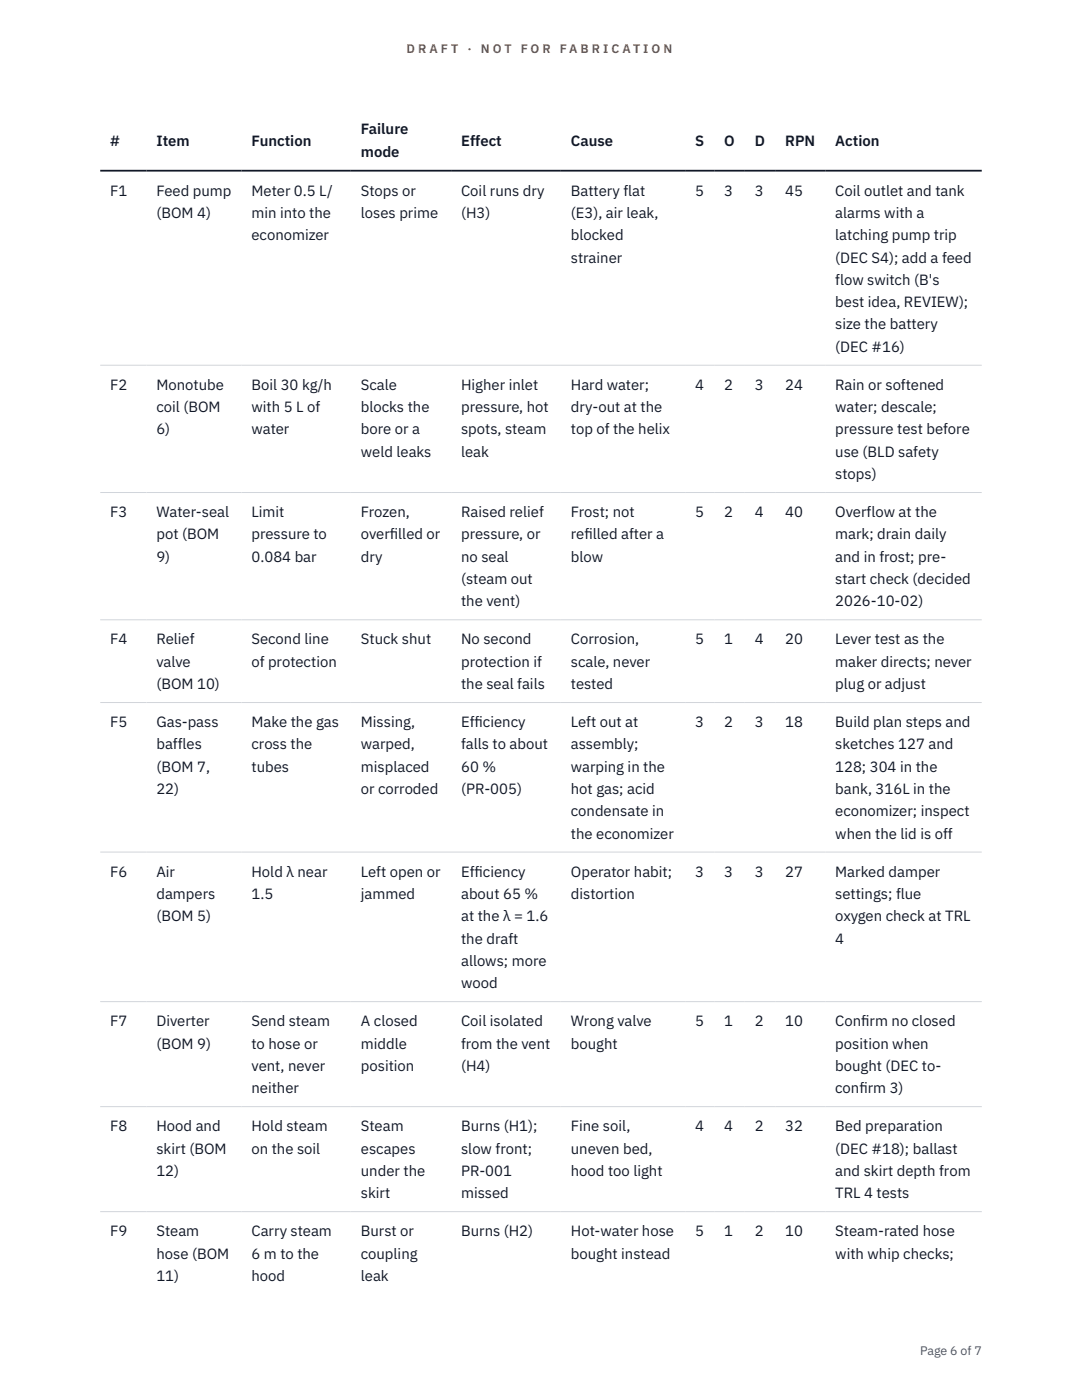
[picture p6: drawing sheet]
<svg xmlns="http://www.w3.org/2000/svg" width="216mm" height="279mm" viewBox="0 0 216 279" stroke-linecap="round" stroke-linejoin="round" font-family="sans-serif">
<defs><g id="words">
<g font-size="3" fill="#111827">
<text x="22" y="29.1">#</text>
<text x="31.2" y="29.1">Item</text>
<text x="50.2" y="29.1">Function</text>
<text x="72" y="26.8">Failure</text>
<text x="92" y="29.1">Effect</text>
<text x="113.9" y="29.1">Cause</text>
<text x="138.7" y="29.1">S</text>
<text x="144.5" y="29.1">O</text>
<text x="150.6" y="29.1">D</text>
<text x="156.7" y="29.1">RPN</text>
<text x="166.7" y="29.1">Action</text>
<text x="72" y="31.3">mode</text>
<text x="22" y="39.1">F1</text>
<text x="31.2" y="39.1">Feed pump</text>
<text x="50.2" y="39.1">Meter 0.5 L/</text>
<text x="72" y="39.1">Stops or</text>
<text x="92" y="39.1">Coil runs dry</text>
<text x="113.9" y="39.1">Battery flat</text>
<text x="138.7" y="39.1">5</text>
<text x="144.5" y="39.1">3</text>
<text x="150.6" y="39.1">3</text>
<text x="156.7" y="39.1">45</text>
<text x="166.7" y="39.1">Coil outlet and tank</text>
<text x="31.2" y="43.5">(BOM 4)</text>
<text x="50.2" y="43.5">min into the</text>
<text x="50.2" y="48">economizer</text>
<text x="72" y="43.5">loses prime</text>
<text x="92" y="43.5">(H3)</text>
<text x="113.9" y="43.5">(E3), air leak,</text>
<text x="113.9" y="48">blocked</text>
<text x="166.7" y="43.5">alarms with a</text>
<text x="166.7" y="48">latching pump trip</text>
<text x="113.9" y="52.4">strainer</text>
<text x="166.7" y="52.4">(DEC S4); add a feed</text>
<text x="166.7" y="56.9">flow switch (B's</text>
<text x="166.7" y="61.3">best idea, REVIEW);</text>
<text x="166.7" y="65.7">size the battery</text>
<text x="166.7" y="70.2">(DEC #16)</text>
<text x="22" y="77.8">F2</text>
<text x="31.2" y="77.8">Monotube</text>
<text x="50.2" y="77.8">Boil 30 kg/h</text>
<text x="72" y="77.8">Scale</text>
<text x="92" y="77.8">Higher inlet</text>
<text x="113.9" y="77.8">Hard water;</text>
<text x="138.7" y="77.8">4</text>
<text x="144.5" y="77.8">2</text>
<text x="150.6" y="77.8">3</text>
<text x="156.7" y="77.8">24</text>
<text x="166.7" y="77.8">Rain or softened</text>
<text x="31.2" y="82.3">coil (BOM</text>
<text x="50.2" y="82.3">with 5 L of</text>
<text x="72" y="82.3">blocks the</text>
<text x="92" y="82.3">pressure, hot</text>
<text x="113.9" y="82.3">dry-out at the</text>
<text x="166.7" y="82.3">water; descale;</text>
<text x="31.2" y="86.7">6)</text>
<text x="50.2" y="86.7">water</text>
<text x="72" y="86.7">bore or a</text>
<text x="92" y="86.7">spots, steam</text>
<text x="113.9" y="86.7">top of the helix</text>
<text x="166.7" y="86.7">pressure test before</text>
<text x="72" y="91.1">weld leaks</text>
<text x="92" y="91.1">leak</text>
<text x="166.7" y="91.1">use (BLD safety</text>
<text x="166.7" y="95.6">stops)</text>
<text x="22" y="103.2">F3</text>
<text x="31.2" y="103.2">Water-seal</text>
<text x="31.2" y="107.7">pot (BOM</text>
<text x="50.2" y="103.2">Limit</text>
<text x="50.2" y="107.7">pressure to</text>
<text x="72" y="103.2">Frozen,</text>
<text x="72" y="107.7">overf</text>
<text x="77.8" y="107.7">illed or</text>
<text x="92" y="103.2">Raised relief</text>
<text x="92" y="107.7">pressure, or</text>
<text x="113.9" y="103.2">Frost; not</text>
<text x="113.9" y="107.7">ref</text>
<text x="116.6" y="107.7">illed after a</text>
<text x="138.7" y="103.2">5</text>
<text x="144.5" y="103.2">2</text>
<text x="150.6" y="103.2">4</text>
<text x="156.7" y="103.2">40</text>
<text x="166.7" y="103.2">Overflow at the</text>
<text x="166.7" y="107.7">mark; drain daily</text>
<text x="31.2" y="112.1">9)</text>
<text x="50.2" y="112.1">0.084 bar</text>
<text x="72" y="112.1">dry</text>
<text x="92" y="112.1">no seal</text>
<text x="113.9" y="112.1">blow</text>
<text x="166.7" y="112.1">and in frost; pre-</text>
<text x="92" y="116.5">(steam out</text>
<text x="166.7" y="116.5">start check (decided</text>
<text x="92" y="121">the vent)</text>
<text x="166.7" y="121">2026-10-02)</text>
<text x="22" y="128.6">F4</text>
<text x="31.2" y="128.6">Relief</text>
<text x="50.2" y="128.6">Second line</text>
<text x="72" y="128.6">Stuck shut</text>
<text x="92" y="128.6">No second</text>
<text x="113.9" y="128.6">Corrosion,</text>
<text x="138.7" y="128.6">5</text>
<text x="144.5" y="128.6">1</text>
<text x="150.6" y="128.6">4</text>
<text x="156.7" y="128.6">20</text>
<text x="166.7" y="128.6">Lever test as the</text>
<text x="31.2" y="133.1">valve</text>
<text x="31.2" y="137.5">(BOM 10)</text>
<text x="50.2" y="133.1">of protection</text>
<text x="92" y="133.1">protection if</text>
<text x="92" y="137.5">the seal fails</text>
<text x="113.9" y="133.1">scale, never</text>
<text x="113.9" y="137.5">tested</text>
<text x="166.7" y="133.1">maker directs; never</text>
<text x="166.7" y="137.5">plug or adjust</text>
<text x="22" y="145.1">F5</text>
<text x="31.2" y="145.1">Gas-pass</text>
<text x="31.2" y="149.6">baffles</text>
<text x="50.2" y="145.1">Make the gas</text>
<text x="50.2" y="149.6">cross the</text>
<text x="72" y="145.1">Missing,</text>
<text x="72" y="149.6">warped,</text>
<text x="92" y="145.1">Eff</text>
<text x="92" y="149.6">falls to about</text>
<text x="94.7" y="145.1">iciency</text>
<text x="113.9" y="145.1">Left out at</text>
<text x="113.9" y="149.6">assembly;</text>
<text x="138.7" y="145.1">3</text>
<text x="144.5" y="145.1">2</text>
<text x="150.6" y="145.1">3</text>
<text x="156.7" y="145.1">18</text>
<text x="166.7" y="145.1">Build plan steps and</text>
<text x="166.7" y="149.6">sketches 127 and</text>
<text x="31.2" y="154">(BOM 7,</text>
<text x="50.2" y="154">tubes</text>
<text x="72" y="154">misplaced</text>
<text x="92" y="154">60 %</text>
<text x="113.9" y="154">warping in the</text>
<text x="166.7" y="154">128; 304 in the</text>
<text x="31.2" y="158.5">22)</text>
<text x="72" y="158.5">or corroded</text>
<text x="92" y="158.5">(PR-005)</text>
<text x="113.9" y="158.5">hot gas; acid</text>
<text x="166.7" y="158.5">bank, 316L in the</text>
<text x="113.9" y="162.9">condensate in</text>
<text x="113.9" y="167.4">the economizer</text>
<text x="166.7" y="162.9">economizer; inspect</text>
<text x="166.7" y="167.4">when the lid is off</text>
<text x="22" y="175">F6</text>
<text x="31.2" y="175">Air</text>
<text x="31.2" y="179.4">dampers</text>
<text x="50.2" y="175">Hold λ near</text>
<text x="50.2" y="179.4">1.5</text>
<text x="72" y="175">Left open or</text>
<text x="72" y="179.4">jammed</text>
<text x="92" y="175">Eff</text>
<text x="92" y="179.4">about 65 %</text>
<text x="94.7" y="175">iciency</text>
<text x="113.9" y="175">Operator habit;</text>
<text x="113.9" y="179.4">distortion</text>
<text x="138.7" y="175">3</text>
<text x="144.5" y="175">3</text>
<text x="150.6" y="175">3</text>
<text x="156.7" y="175">27</text>
<text x="166.7" y="175">Marked damper</text>
<text x="166.7" y="179.4">settings; flue</text>
<text x="31.2" y="183.9">(BOM 5)</text>
<text x="92" y="183.9">at the λ = 1.6</text>
<text x="166.7" y="183.9">oxygen check at TRL</text>
<text x="92" y="188.3">the draft</text>
<text x="166.7" y="188.3">4</text>
<text x="92" y="192.8">allows; more</text>
<text x="92" y="197.2">wood</text>
<text x="22" y="204.8">F7</text>
<text x="31.2" y="204.8">Diverter</text>
<text x="31.2" y="209.3">(BOM 9)</text>
<text x="50.2" y="204.8">Send steam</text>
<text x="50.2" y="209.3">to hose or</text>
<text x="72" y="204.8">A closed</text>
<text x="72" y="209.3">middle</text>
<text x="92" y="204.8">Coil isolated</text>
<text x="92" y="209.3">from the vent</text>
<text x="113.9" y="204.8">Wrong valve</text>
<text x="113.9" y="209.3">bought</text>
<text x="138.7" y="204.8">5</text>
<text x="144.5" y="204.8">1</text>
<text x="150.6" y="204.8">2</text>
<text x="156.7" y="204.8">10</text>
<text x="166.7" y="204.8">Conf</text>
<text x="166.7" y="209.3">position when</text>
<text x="171.8" y="204.8">irm no closed</text>
<text x="50.2" y="213.7">vent, never</text>
<text x="72" y="213.7">position</text>
<text x="92" y="213.7">(H4)</text>
<text x="166.7" y="213.7">bought (DEC to-</text>
<text x="50.2" y="218.2">neither</text>
<text x="166.7" y="218.2">conf</text>
<text x="171.5" y="218.2">irm 3)</text>
<text x="22" y="225.8">F8</text>
<text x="31.2" y="225.8">Hood and</text>
<text x="50.2" y="225.8">Hold steam</text>
<text x="72" y="225.8">Steam</text>
<text x="92" y="225.8">Burns (H1);</text>
<text x="113.9" y="225.8">Fine soil,</text>
<text x="138.7" y="225.8">4</text>
<text x="144.5" y="225.8">4</text>
<text x="150.6" y="225.8">2</text>
<text x="156.7" y="225.8">32</text>
<text x="166.7" y="225.8">Bed preparation</text>
<text x="31.2" y="230.2">skirt (BOM</text>
<text x="50.2" y="230.2">on the soil</text>
<text x="72" y="230.2">escapes</text>
<text x="92" y="230.2">slow front;</text>
<text x="113.9" y="230.2">uneven bed,</text>
<text x="166.7" y="230.2">(DEC #18); ballast</text>
<text x="31.2" y="234.7">12)</text>
<text x="72" y="234.7">under the</text>
<text x="72" y="239.1">skirt</text>
<text x="92" y="234.7">PR-001</text>
<text x="92" y="239.1">missed</text>
<text x="113.9" y="234.7">hood too light</text>
<text x="166.7" y="234.7">and skirt depth from</text>
<text x="166.7" y="239.1">TRL 4 tests</text>
<text x="22" y="246.7">F9</text>
<text x="31.2" y="246.7">Steam</text>
<text x="31.2" y="251.2">hose (BOM</text>
<text x="50.2" y="246.7">Carry steam</text>
<text x="50.2" y="251.2">6 m to the</text>
<text x="72" y="246.7">Burst or</text>
<text x="72" y="251.2">coupling</text>
<text x="92" y="246.7">Burns (H2)</text>
<text x="113.9" y="246.7">Hot-water hose</text>
<text x="113.9" y="251.2">bought instead</text>
<text x="138.7" y="246.7">5</text>
<text x="144.5" y="246.7">1</text>
<text x="150.6" y="246.7">2</text>
<text x="156.7" y="246.7">10</text>
<text x="166.7" y="246.7">Steam-rated hose</text>
<text x="166.7" y="251.2">with whip checks;</text>
<text x="31.2" y="255.6">11)</text>
<text x="50.2" y="255.6">hood</text>
<text x="72" y="255.6">leak</text>
</g>
<g font-size="2.5" fill="#b45309">
<text x="81.1" y="10.5">D R A F T</text>
<text x="93.3" y="10.5">·</text>
<text x="95.9" y="10.5">N O T</text>
<text x="103.9" y="10.5">F O R</text>
<text x="111.7" y="10.5">F A B R I C A T I O N</text>
</g>
<text font-size="2.5" fill="#4b5563" x="183.6" y="270.3">Page 6 of 7</text>
</g></defs>
<path d="M20 72.9h175.9M20 98.3h175.9M20 123.7h175.9M20 140.2h175.9M20 170.1h175.9M20 199.9h175.9M20 220.9h175.9M20 241.8h175.9" fill="none" stroke="#d1d5db" stroke-width=".2"/>
<path d="M20 34.1h175.9" fill="none" stroke="#111827" stroke-width=".35"/>
<use href="#words"/>
</svg>
